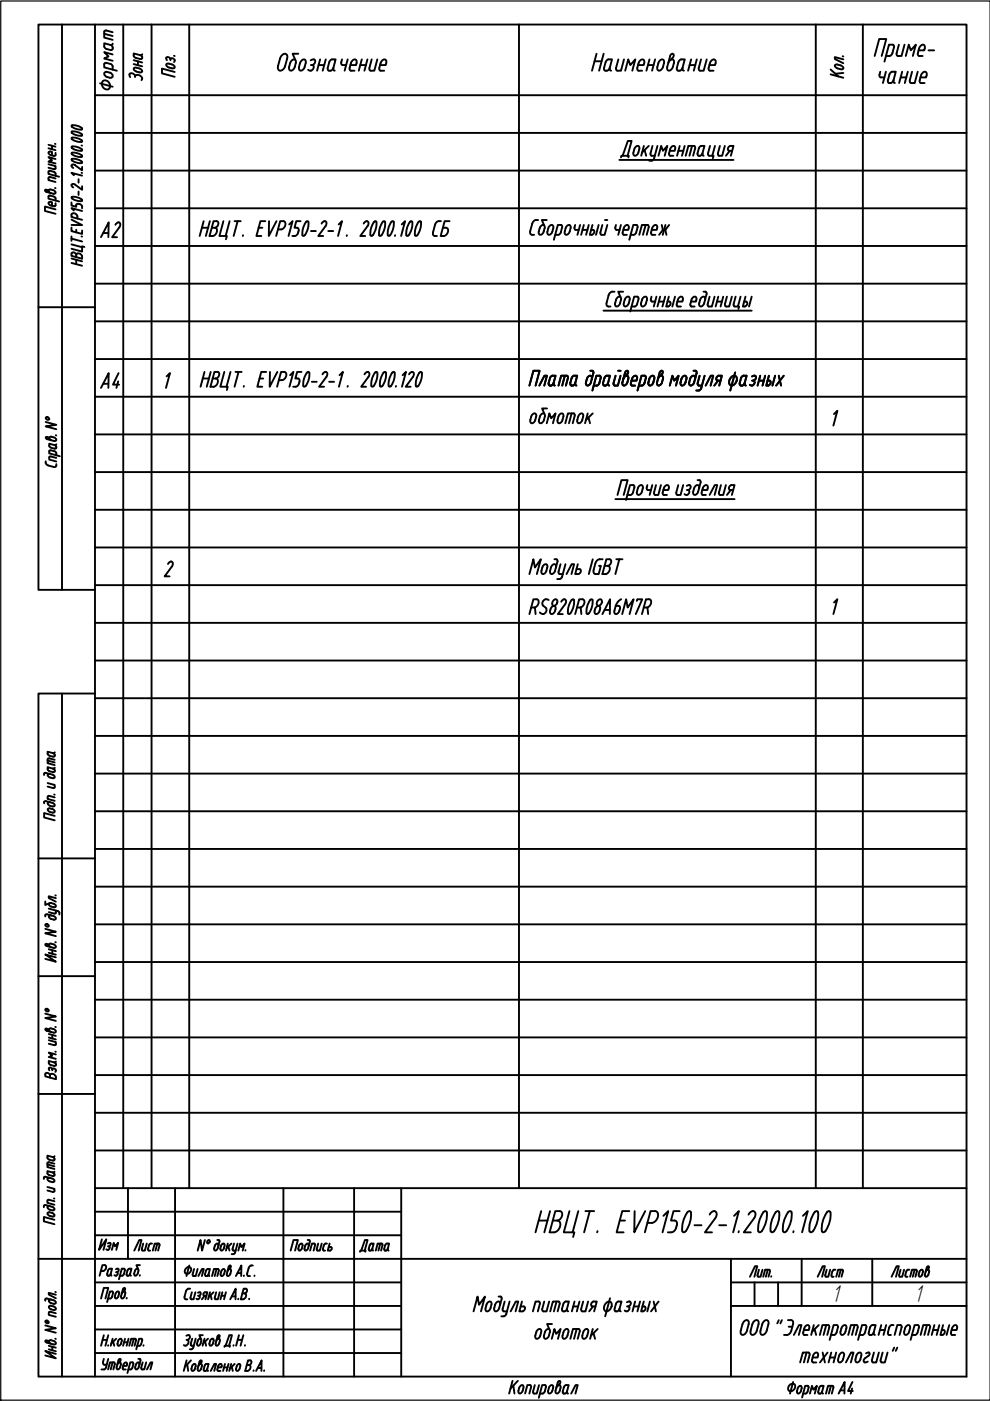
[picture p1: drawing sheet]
<svg xmlns="http://www.w3.org/2000/svg" width="210mm" height="297mm" viewBox="0 0 210 297" stroke-linecap="round" stroke-linejoin="round" font-family="sans-serif">
<defs><g id="words">
<g font-size="5.7">
<text x="185.2" y="18.7">чание</text>
<text x="19.8" y="266.3">Изм</text>
<text x="75.1" y="266.7">Дата</text>
</g>
<g font-size="5.3">
<text x="176.4" y="276.1">1</text>
<text x="193.9" y="276.1">1</text>
</g>
</g></defs>
<path d="M.2 .2h209.7v296.7h-209.7z" fill="none" stroke="#000" stroke-width=".25"/>
<!-- layer: 0 -->
<g fill="none" stroke="#000" stroke-width=".4">
<path d="M13.1 5.2v119.9M20.1 5.2h-12v119.9h12M26.1 5.2v246.7M32.1 5.2v246.7M40.1 5.2v246.7M110 5.2v246.7M173 5.2v246.7M182.9 5.2v246.7M20.1 20.2h184.8M20.1 28.2h184.8M20.1 36.2h184.8M20.1 44.2h184.8"/>
<path d="M20.1 52.2h184.8M8.1 65.1h12M20.1 60.1h184.8M20.1 68.1h184.8M20.1 76.1h184.8M20.1 84.1h184.8M20.1 92.1h184.8M20.1 100.1h184.8M20.1 108.1h184.8M20.1 116.1h184.8M20.1 124.1h184.8M20.1 132.1h184.8"/>
<path d="M13.1 147v144.9M20.1 147h-12v144.9h196.8v-286.7h-184.8v286.7M20.1 140h184.8M20.1 148h184.8M20.1 156h184.8M20.1 164h184.8M20.1 172h184.8M20.1 180h184.8M8.1 182h12M20.1 188h184.8M20.1 196h184.8M8.1 207h12"/>
<path d="M20.1 204h184.8M20.1 212h184.8M20.1 219.9h184.8M8.1 231.9h12M20.1 227.9h184.8M20.1 235.9h184.8M20.1 256.9h65M20.1 251.9h184.8M20.1 243.9h184.8M27.1 251.9v15M37.1 251.9v40M60.1 251.9v40"/>
<path d="M75.1 251.9v40M85.1 251.9v40M8.1 266.9h196.8M20.1 276.9h65M20.1 271.9h65M20.1 261.9h65M155 276.9h49.9M155 271.9h49.9M155 266.9v25M160 271.9v5M165 271.9v5M170 266.9v10"/>
<path d="M184.9 266.9v10M20.1 286.9h65M20.1 281.9h65"/>
</g>
<g fill="none" stroke="#000" stroke-width=".4">
<path d="M21.2 17.7l2.7 .7M22.1 6.8v1.2l1.8 .5M22.1 7.2l1.8 .4M22.1 6.8l.1-.2 .3-.1 1.4 .3M22.5 13.3l1.2 .4 .2 .4v.7M22.5 13.3l-.3 .1-.1 .9 2.7 .7M23.3 15.4l-.9-.2a.59 .59 0 0 0-.2 .7 .59 .59 0 0 0 .5 .4l.6 .2M23.3 18v.4M23.3 18a.86 .86 0 0 0-.6-.9 .86 .86 0 0 0-1.1 .5 1.01 1.01 0 0 0 .4 1.1 1.01 1.01 0 0 0 1.2 0l.1-.3M23.3 15.4l.2 .1a.5 .5 0 0 1 .4 .6 .5 .5 0 0 1-.6 .4M23.4 9.5l-1.3-.3 .1 .9 .3 .3M23.4 9.5a.63 .63 0 0 1 .3 1.1l-1.2-.2"/>
<path d="M23.9 11.5l-1.8-.4 .9 .9-.9 .4 1.8 .5M23.9 9.2l-.1 .2-.4 .1M28.3 13.6l1.8 .5M28.3 12.8l1.8 .4M28.4 14.4a1.48 1.48 0 0 1 1.7 .7v.2a1.48 1.48 0 0 1-1.8-.7zM28.6 16.1v.2M28.6 16.2a.79 .79 0 0 1 1.1-.2 .79 .79 0 0 1 .3 1M28.7 16.1a.69 .69 0 0 0-.5-.5 .69 .69 0 0 0-.8 .2l.2 .6M28.8 12.3l1.1 .2 .3-.2M29.2 13v.8M29.7 11.7l-1.4-.4 .1 .7 .4 .3M30.2 11.5l-.5 .2a.51 .51 0 0 1 .4 .6"/>
<path d="M36.1 12.5a.49 .49 0 0 1 .7 0 .49 .49 0 0 1 .1 .7M36.1 12.6v.2M36.1 12.5l-.2-.3-.4-.1-.3 .2 .2 .5M36.4 13.7l-.9-.2-.3 .2a1.18 1.18 0 0 0 1.2 .8M36.4 13.7l.6 .3v.2l-.3 .3h-.3M36.9 11.8l.1 .1M37 15.3l-2.7-.8v1.1l2.7 .7M60.5 14a.88 .88 0 0 1-.5 .8 .88 .88 0 0 1-1-.1 4 4 0 0 1 .6-2.7 .78 .78 0 0 1 1.3-.3v.7l-.4 1.6M61.5 13.4l-.2 .8M61.5 13.4a.7 .7 0 0 1 .4-.7 .7 .7 0 0 1 .8 .1v.6a1.57 1.57 0 0 1-1 1.6l-.4-.3v-.5M63.2 11.4h-1.1l.5 1.3M63.9 12.8l.5-.2 .2 .1a1.8 1.8 0 0 1-.8 2.3 .55 .55 0 0 1-.4-.8z"/>
<path d="M65.9 12.8l.2-.1a.47 .47 0 0 1 .7 .2 .82 .82 0 0 1-.6 .9M65.9 13.8h.3M66.2 13.8a.67 .67 0 0 1 .1 .9 .67 .67 0 0 1-1 .1M67.5 13.8h1.2M67.9 12.6l-.7 2.4M69.1 12.6l-.7 2.4M70.4 12.6h.8l-.5 1.8M70.4 12.6l-.2 .1a2.83 2.83 0 0 0-.7 2 .66 .66 0 0 0 .7 .3 .66 .66 0 0 0 .5-.6M70.7 14.4l.1 .5 .2 .1M72.5 12.6l-.2 .9 .3 .3M72.6 13.8h.8M73.7 12.6l-.6 2.4"/>
<path d="M74.1 14.4l.1 .5 1 .1M74.3 13.8h1.2a.79 .79 0 0 0-.3-1.2 1.01 1.01 0 0 0-.8 .8l-.3 1M76.4 13.8h1.2M76.7 12.6l-.6 2.4M77.9 12.6l-.6 2.4M78.8 12.6l-.5 2.1 .3 .3h.8l.6-2.4M80.7 13.4l-.3 1 .1 .5 1 .1M80.7 13.4a.7 .7 0 0 1 .4-.7 .7 .7 0 0 1 .8 .1l-.1 1h-1.2M126.1 13h1.5M126.5 11.4l-1 3.6M128 11.4l-1 3.6M128.4 13.2l-.3 1.5 .1 .2 .5 .1"/>
<path d="M128.4 13.2l.4-.5 1-.1-.5 1.8M129.3 14.4l-.2 .3-.4 .3M129.3 14.4l.1 .5 .2 .1M131.1 12.6l-.5 2.1 .3 .3h.8l.6-2.4M132.6 15l.6-2.4 .4 1.2 1.1-1.2-.6 2.4M135.3 13.8h1.2a.79 .79 0 0 0-.3-1.2 1.05 1.05 0 0 0-.8 .8l-.3 1.3 .3 .3M135.4 15h.8M137.4 13.8h1.2M137.7 12.6l-.6 2.4M138.9 12.6l-.6 2.4M139.9 12.8l.5-.2 .2 .1a1.8 1.8 0 0 1-.8 2.3 .54 .54 0 0 1-.4-.8zM142.1 12.7a1.25 1.25 0 0 0 .8-1.1l-.1-.1a.45 .45 0 0 0-.5 0 .45 .45 0 0 0-.2 .4l-.6 2.3 .1 .7a.8 .8 0 0 0 1.1-.7l.2-.8"/>
<path d="M142.9 13.4l-.2-.7a.8 .8 0 0 0-1 .7M143.8 13.2l-.3 1.5a.66 .66 0 0 0 .7 .3 .66 .66 0 0 0 .5-.6M143.8 13.2l.4-.5 1-.1-.5 1.8M144.7 14.4l.1 .5 .2 .1M146.2 13.8h1.2M146.5 12.6l-.6 2.4M147.7 12.6l-.6 2.4M148.6 12.6l-.4 1.8v.5l.2 .1M149.8 12.6l-.6 2.4h-.8M150.4 13.8h1.2a.78 .78 0 0 0-.3-1.2 1.05 1.05 0 0 0-.8 .8l-.2 1v.5l1 .1M176.1 15.8l2.7 .7M176.1 14.7l1.7 1.5"/>
<path d="M177.1 13.8a1.5 1.5 0 0 1 1.7 .6l-.1 .2a1.5 1.5 0 0 1-1.7-.7zM178.7 11.9l.1 .1M178.8 12.6l-1.8-.5v.4l1.8 .9M178.8 15.5l-1.7 .1M185.5 11.9l.9-3.6h1.5l-1 3.6M189.2 11.3l-.4 .5-1 .1M189.2 11.3l.4-1.5-.4-.3h-.7l-1 3.6M190.6 9.5l-.5 1.8M191.8 9.5l-.7 2.4-.9-.1-.1-.5M192 11.9l.7-2.4 .4 1.2 1.1-1.2-.7 2.4M194.6 11.3l.1 .5 .9 .1M194.8 10.7h1.2a.79 .79 0 0 0-.3-1.2 1.01 1.01 0 0 0-.8 .8l-.3 1"/>
<path d="M196.9 10.7h1.2M10.3 34.8l1.5 .4v.5l-.2 .2-1.3-.3M10.3 31.4l1.5 .4M10.3 30.7l1.5 .4M10.8 32.9l.6 .2M10.8 32.9a.49 .49 0 0 1-.5-.7h.7v.8M11 30.9v.7M11.7 39.9h.1M11.7 30.5h.1M11.8 37.8l-1.1-.3-.4 .2v.5l1.5 .4M11.8 37.3v-.5l-.2-.3-.9-.3-.4 .1v.6l2.2 .6M11.8 33.7l-1.5-.4 .7 .7-.7 .3 1.5 .4"/>
<path d="M11.8 32.4l-.1 .6h-.3M15.3 32.4l-.1 .1a2.32 2.32 0 0 0 2.2 .7v-.1a2.31 2.31 0 0 0-2.1-.7M15.3 31l-.1 .2a2.32 2.32 0 0 0 2.2 .7v-.1a2.31 2.31 0 0 0-2.1-.7M15.3 29.2l-.1 .1a2.32 2.32 0 0 0 2.2 .7v-.1a2.31 2.31 0 0 0-2.1-.7M15.3 27.9l-.1 .1a2.1 2.1 0 0 0 2.2 .6 2.26 2.26 0 0 0-2.1-.7M15.3 33.7l1.2 .1a1 1 0 0 1 .9 .6v.1a2.32 2.32 0 0 1-2.2-.7l.1-.1M15.3 26.6l1.2 .1a1 1 0 0 1 .9 .6 2.03 2.03 0 0 1-2.2-.6l.1-.1M15.7 37.2l-.5-.6 2.2 .6M15.9 39.2l1.5 1v-.7M15.9 35l1.5 1.1v-.7M15.9 39.1l-.1-.1a.36 .36 0 0 0-.5 0 .36 .36 0 0 0-.1 .4l.3 .3M15.9 35l-.1-.1a.36 .36 0 0 0-.5 0 .36 .36 0 0 0-.1 .4l.3 .3"/>
<path d="M16.7 38v.7M17.3 36.6l.1 .1M17.3 30.8l.1 .1M131.3 33.9h24.2M131.7 33.4l.1-.4h1.5l-.1 .4M132 33l1.1-3.1h.8l-.8 3.1M134.8 31.1l.4-.2a.48 .48 0 0 1 .3 .7 1.38 1.38 0 0 1-.9 1.4 .47 .47 0 0 1-.3-.7zM136.5 30.9l-.5 2.1M136.7 31.8l.3 1.2M137.6 30.9l-1.5 1.4M137.6 34.1h.6M138.3 30.9l-.4 1.9 .3 .2h.6"/>
<path d="M139.4 30.9l-.7 2.7-.5 .5M139.6 33l.6-2.1 .4 1.1 .9-1.1-.6 2.1M143.1 31.6l-.1 .4h-1M143.2 31.6a.48 .48 0 0 0-.4-.7l-.2 .1a2.01 2.01 0 0 0-.7 2h.9M143.8 32h1.1M144.1 30.9l-.5 2.1M145.2 30.9l-.6 2.1M146.7 30.9l-.5 2.1M147.4 31.5l-.4 1.5M147.4 31.5l-.1-.5-.2-.1h-1.1l-.6 2.1M148.2 31.5l-.3 1.3a.58 .58 0 0 0 .6 .2 .58 .58 0 0 0 .4-.5M148.2 31.5l.3-.5 .9-.1-.5 1.6"/>
<path d="M148.9 32.5v.3l.3 .2M150.5 30.9l-.4 1.6v.3l.3 .2h.6l.6-2.1M151 33h.3l-.1 .6M152.6 30.9l-.4 1.6v.3l.3 .2M153.7 30.9l-.6 2.1h-.6M154.6 32h.6M154.6 32l-.2-.1a.66 .66 0 0 1 .5-1h.6l-.5 2.1M154.7 32l-.8 1M10.4 40.7l-.5-.5-.3 .1 .2 .4 1.5 .4h.2l.3-.3a1.21 1.21 0 0 0-1.5-.5 .49 .49 0 0 0 .5 .6M11.8 44.4l-2.3-.6v.9l2.3 .6M11.8 43.1l-.1 .6-.9-.1a.5 .5 0 0 1-.5-.7h.7v.7M11.8 42.5v-.5l-.2-.2-.9-.3h-.4v.6l2.2 .6"/>
<path d="M15.2 53.8v.4l2.2 .6v-.4M15.2 48.3v.7l2.2 .6v-.7M15.2 46.6l2.2 1.1h-2.2M15.2 42.9v.7l1 .2v-.3a.73 .73 0 0 1 .7-.3 .73 .73 0 0 1 .5 .6M15.2 55.7l2.2 .6M15.2 54.8l2.2 .6M15.2 51.8l2.2 .6M15.2 50.6l2.2 .6M15.2 50.1v1M15.2 53.8v-.2a.63 .63 0 0 1 1 .4M15.3 41.7l1.2 .2a1 1 0 0 1 .9 .6v.1a2.32 2.32 0 0 1-2.2-.7l.1-.2M15.7 44.6l-.5-.5 2.2 .6"/>
<path d="M16.2 48.7v.6M16.2 55.1v.9M16.4 45.9v.4M16.4 45.9l-.2-.4a.65 .65 0 0 0-1 0v.5l2.2 .6M16.7 40.6v.7M17.3 50.1l.1 .1M17.4 43.8v.4M17.4 54.4l-.2-.4a.65 .65 0 0 0-1 0v.5M17.9 52.4l-.5-.2v1.1l-2.2-.6M21.4 50.3l1.6-3.2v3.2M21.9 49.4h1.1M24.5 47.7a.6 .6 0 0 1 .9-.4l.1 .4-.2 .5"/>
<path d="M25.3 48.2l-1.5 2.1h1M42.8 48.3h1.3M43.2 46.9l-.9 3.1M44.5 46.9l-.9 3.1M44.9 48.3h.7M45.3 46.9h.6a.76 .76 0 0 1 .3 .8 .76 .76 0 0 1-.6 .6 .84 .84 0 0 1 .4 .7 .84 .84 0 0 1-.4 .8l-.5 .2h-.7zM47.4 46.9l-.9 3.1h1.6l-.2 .7M48.7 46.9l-.9 3.1M49.7 46.9h1.3M50.4 46.9l-.9 3.1M51.5 49.9v.1M54.8 48.3h.8"/>
<path d="M56.3 46.9h-1.1l-.8 3.1h1M57 46.9v3.1l1.6-3.1M58.9 48.6a1.15 1.15 0 0 0 1.3-.3 1.15 1.15 0 0 0 .1-1.3l-.9-.1-.8 3.1M61.3 47.6l.7-.7-.8 3.1M63.2 49.3l-.1 .3a.94 .94 0 0 1-1.1 .4M63.7 46.9h-.9l-.4 1.4h.6a.48 .48 0 0 1 .3 .7l-.1 .3M64.1 49.9a3.4 3.4 0 0 1 1.1-3l.2 .2v.9l-.3 .9-.5 1M64.6 49.9l-.3 .1-.2-.1M65.9 49h1.1M68.2 47.4a.61 .61 0 0 1 1-.3l-.1 .6-1.6 2.3h1M69.6 49h1M71.8 47.6l.7-.7-.8 3.1"/>
<path d="M73.6 49.9l-.1 .1M77.1 47.4a.6 .6 0 0 1 1-.3v.6l-1.7 2.3h1M78.5 49.9a3.4 3.4 0 0 1 1.1-3l.2 .2v.9l-.3 .9-.4 1M79.1 49.9l-.3 .1-.3-.1M80.4 49.9a3.4 3.4 0 0 1 1-3l.2 .2v.9l-.2 .9-.5 1M80.9 49.9l-.3 .1-.2-.1M82.2 49.9a3.4 3.4 0 0 1 1.1-3l.2 .2v.9l-.3 .9-.5 1M82.7 49.9l-.3 .1-.2-.1M83.8 49.9l-.1 .1M85.2 47.6l.7-.7-.9 3.1M86.2 49.9a3.4 3.4 0 0 1 1-3l.2 .2v.9l-.3 .9-.4 1M86.7 49.9l-.3 .1-.3-.1"/>
<path d="M88 49.9a3.4 3.4 0 0 1 1-3l.3 .2-.1 .9-.2 .9-.5 1M88.5 49.9l-.3 .1-.2-.1M93 46.9h.5M93 46.9a.98 .98 0 0 0-.8 .8l-.4 1.5a.54 .54 0 0 0 .4 .8h.4M95.3 46.9h-1l-.9 3.1a1.15 1.15 0 0 0 1.3-.3 1.15 1.15 0 0 0 .1-1.3l-.9-.1M114.1 46.6a.99 .99 0 0 0-1.3 .8l-.4 1.6a.54 .54 0 0 0 .4 .8h.5M115.5 48.4a.48 .48 0 0 0-.4-.7 1.57 1.57 0 0 0-.7 2 .7 .7 0 0 0 .9-.6l.2-.7M115.9 46.6h-1l.5 1.2M117.1 49.1l-.1 .3a.54 .54 0 0 1-.9 .2v-.5a1.38 1.38 0 0 1 .9-1.4 .48 .48 0 0 1 .3 .7l-.2 .7M117.7 49.8l.9-.1a2.46 2.46 0 0 0 .6-1.8l-.3-.2h-.6l-.9 3.1M119.9 48.4l.1-.3a.54 .54 0 0 1 1-.2v.5a1.38 1.38 0 0 1-.9 1.4 .48 .48 0 0 1-.4-.7l.2-.7M121.9 47.7l-.1 .8 .3 .2"/>
<path d="M122.1 48.7h.6M123 47.7l-.6 2.1M123.5 48.7h1M123.8 47.7l-.6 2.1M124.8 47.7l-.5 2.1M125.3 48.7h.4M125.6 47.7l-.5 2.1a.71 .71 0 0 0 .7-.2 .71 .71 0 0 0 .1-.8l-.2-.1M126.9 47.7l-.5 2.1M127.7 47.7l-.4 1.8 .3 .3h.6l.6-2.1M128.3 46.6h.5M130.6 47.7l-.1 .8 .2 .2M130.7 48.7h.7"/>
<path d="M131.6 47.7l-.5 2.1M132.2 48.7h1a.68 .68 0 0 0-.2-1h-.3a2.04 2.04 0 0 0-.6 2l.8 .1M134.9 47.7l.2 .1a2.03 2.03 0 0 1-.3 1.7l-.4 .3h-.7M134.9 47.7h-.6l-.9 3.1M135.5 49.8l.6-2.1h1.2l.3 .2-.1 .3-.4 1.6M136.9 47.7l-.6 2.1M138.1 49.3v.4l.8 .1M138.2 48.7h1a.68 .68 0 0 0-.2-1h-.2a1.78 1.78 0 0 0-.8 1.6M140.3 47.7l.2 1-.8 1.1M141.1 48.7l.2 1.1M141.1 47.7l-.6 2.1M141.9 47.7l-.8 1h-.6"/>
<path d="M25.1 79.1l-1.1 2.5h1.3M35.3 79.8l.7-.7-.8 3.2M43.4 78.9l-.9 3.1M44.7 78.9l-.9 3.1M45.5 78.9h.6a.76 .76 0 0 1 .3 .8 .76 .76 0 0 1-.6 .5l.2 .1a1.15 1.15 0 0 1-.1 1.3 1.15 1.15 0 0 1-1.3 .4zM47.6 78.9l-.9 3.1h1.6l-.2 .7M48.9 78.9l-.9 3.1M49.9 78.9h1.3M50.6 78.9l-.9 3.1M56.5 78.9h-1.1l-.8 3.1h1M57.2 78.9v3.1l1.6-3.1M61.5 79.6l.7-.7-.8 3.1"/>
<path d="M63.9 78.9h-.9l-.4 1.3 .7 .1a1.16 1.16 0 0 1 0 1.2 1.16 1.16 0 0 1-1.1 .5M68.4 79.4a.6 .6 0 0 1 .9-.4v.7l-1.6 2.3h1M72 79.6l.7-.7-.8 3.1M77.3 79.4a.61 .61 0 0 1 1-.4l-.1 .7-1.6 2.3h1M85.4 79.6l.7-.7-.9 3.1M86.7 79.4a.6 .6 0 0 1 1-.4v.7l-1.7 2.3h1.1M88.9 79l.3-.1 .2 .1v.9l-.2 1-.5 .9M88.9 79l-.6 1.4-.1 1.4M119.8 79.7l-.6 2.1M124.7 79.9l.4-.2a.48 .48 0 0 1 .4 .7 1.35 1.35 0 0 1-.9 1.3 .48 .48 0 0 1-.4-.6zM125.2 78.6h.4l.2 .3-.3 1.5M128 65.9h31.4"/>
<path d="M129 62.6l-.4 1.6a.54 .54 0 0 0 .4 .8h.4M130.3 61.8a.99 .99 0 0 0-1.3 .8M130.4 64.3a.48 .48 0 0 0 .4 .7 1.58 1.58 0 0 0 .7-2.1 .7 .7 0 0 0-.9 .7l-.2 .7M130.5 79.7l-.4 1.8 .2 .2 .7 .1 .6-2.1M131.1 78.6h.5M132.1 61.8h-1l.5 1.2M132.5 79.8a1.11 1.11 0 0 0 .7-1l-.2-.2-.4 .3-.6 2.1a.48 .48 0 0 0 .3 .7 1.57 1.57 0 0 0 .8-2 .7 .7 0 0 0-.9 .6M133.5 63.6a.48 .48 0 0 0-.3-.7 1.57 1.57 0 0 0-.8 2 .7 .7 0 0 0 .9-.6l.2-.7M135.4 63.4l-.4 1.3-.4 .3h-.7M135.4 63.4l-.1-.4-.8-.1-.9 3.1M136.4 63.1l.4-.2a.48 .48 0 0 1 .4 .7 1.35 1.35 0 0 1-.9 1.4 .48 .48 0 0 1-.4-.7zM136.7 79.7h-.7l-.8 3.1"/>
<path d="M136.7 79.7l.2 .2v.3M138 63.4l.1 .5h.8M138.1 62.9l-.1 .5M139.2 62.9l-.6 2.1M139.7 63.9h1M139.8 79l-.5 2a.48 .48 0 0 0 .4 .7 1.57 1.57 0 0 0 .7-2 .7 .7 0 0 0-.9 .6M139.9 79l.3-.4 .3 .2a1.11 1.11 0 0 1-.6 1M140 62.9l-.6 2.1M141 62.9l-.5 2.1M141.8 62.9l-.6 2.1a.7 .7 0 0 0 .8-.2 .7 .7 0 0 0 .1-.8l-.6-.1M143.1 62.9l-.5 2.1M143.6 63.9h1.1a.68 .68 0 0 0-.3-1h-.2a2.01 2.01 0 0 0-.6 2l.8 .1"/>
<path d="M144.8 79.9l.4-.2a.48 .48 0 0 1 .3 .7 1.35 1.35 0 0 1-.9 1.3 .48 .48 0 0 1-.3-.6zM146.5 63.9h1.1a.68 .68 0 0 0-.3-1h-.2a2.04 2.04 0 0 0-.7 2l.9 .1M147 78.6h.4l.3 .3-.3 1.5M148.3 79.7l-.4 1.5v.3l.3 .2M148.7 63.1l.5-.2a.48 .48 0 0 1 .3 .7 1.38 1.38 0 0 1-.9 1.4 .47 .47 0 0 1-.3-.7zM149.2 61.8h.4l.2 .3-.3 1.5M149.4 79.7l-.8 2.8-.4 .3h-.6M150.5 62.9l-.5 1.6v.2l.3 .3h.6l.6-2.1M152 63.9h1.1M152.3 62.9l-.6 2.1M153.3 62.9l-.5 2.1M154.1 62.9l-.4 1.6v.2l.3 .3h.6l.6-2.1"/>
<path d="M155.1 80l.6-.3a1 1 0 0 1 .6 .8 1 1 0 0 1-.5 .9l-.7 .3a1 1 0 0 1-.6-.8 1 1 0 0 1 .6-.9zM155.9 79l-1.1 3.8M156 62.9l-.5 1.6M156.5 65h.2l-.1 .5M157 62.9l-.5 2.1-.9-.1v-.4M158.1 62.9l-.6 2.1a.7 .7 0 0 0 .8-.2 .7 .7 0 0 0 .1-.8l-.6-.1M159.4 62.9l-.6 2.1M159.4 79.8l.2-.1a.42 .42 0 0 1 .7 .2 .7 .7 0 0 1-.6 .8M161.2 79.7l-.6 2.1M162.2 79.7l-.5 2.1M163 79.7l-.5 2.1a.71 .71 0 0 0 .7-.3 .71 .71 0 0 0 .1-.7l-.2-.1M164.3 79.7l-.5 2.1"/>
<path d="M165.1 79.7l.5 2.1M166.2 79.7l-1.6 2.1M9.7 97.8a.73 .73 0 0 0 .5 .9l1.2 .3M9.7 89.5l2.2 .6-2.2 .3 2.2 .6M9.7 88.5h.6l.1 .4h-.5zM10 93.1l1.4 .4h.3l.2-.3a1.18 1.18 0 0 0-1.4-.5 .49 .49 0 0 0 .4 .7M10.4 94.5l.4 .4M10.5 93.1l-.7-.5-.1 .2 .3 .3M10.8 94.9l.8 .2M11.6 94.4l-1.2-.3v.4M11.6 94.4l.3 .3v.4h-.3M11.8 92.3h.1"/>
<path d="M11.9 94.2l-.3 .2M11.9 98.4v.5l-.5 .1M11.9 97.1l-1.1-.3-.4 .2v.4l1.5 .4M11.9 96.5v-.4l-.2-.3-.9-.3h-.3l-.1 .6 2.3 .6M21.4 82.3l1.6-3.2v3.2M21.9 81.4h1.1M25.1 80.9l-.4 1.4M43 80.2h1.3M45.1 80.2h.6M51.7 81.8v.2M55 80.2h.8M59.1 80.6a1.15 1.15 0 0 0 1.3-.4 1.15 1.15 0 0 0 .1-1.3h-.9l-.9 3.1"/>
<path d="M64.3 81.8a3.4 3.4 0 0 1 1.1-2.9l.2 .1v.9l-.3 1-.5 .9M64.8 81.8l-.3 .2-.2-.2M66.1 80.9h1.1M69.8 80.9h1M73.7 81.8v.2M78.7 81.8a3.4 3.4 0 0 1 1.1-2.9l.2 .1v.9l-.3 1-.5 .9M79.3 81.8l-.4 .2-.2-.2M80.6 81.8a3.4 3.4 0 0 1 1-2.9l.2 .1v.9l-.2 1-.5 .9M81.1 81.8l-.3 .2-.2-.2M82.4 81.8a3.4 3.4 0 0 1 1.1-2.9l.2 .1v.9l-.3 1-.5 .9M82.9 81.8l-.3 .2-.2-.2M84 81.8l-.1 .2"/>
<path d="M88.7 81.8l-.3 .2-.2-.2M112.2 81.8l.9-3.2h1.3l-.8 3.2M112.9 87.8l.4-.2a.48 .48 0 0 1 .4 .7 1.35 1.35 0 0 1-.9 1.4 .48 .48 0 0 1-.4-.7zM114.4 81.8l1-2.1h.6l-.6 2.1M114.5 88.3l.1-.2a.54 .54 0 0 1 .9-.3v.5a1.38 1.38 0 0 1-.9 1.4 .48 .48 0 0 1-.3-.7l.2-.7M115.9 89.7l.6-2.1 .4 1.1 .9-1.1-.6 2.1M116 86.6h-1.1l.5 1.1M116.6 80.2l-.3 1.3 .3 .2M116.6 80.2l.3-.5h.9l-.4 1.5a.67 .67 0 0 1-.8 .6M117.4 81.2v.3l.2 .2M118.7 87.8l.4-.2a.48 .48 0 0 1 .3 .7 1.35 1.35 0 0 1-.8 1.4 .48 .48 0 0 1-.4-.7zM120.4 80.2l-.4 1.6"/>
<path d="M120.4 80.2l-.1-.5h-1.3l-.6 2.1M121.2 80.2l-.3 1.3a.57 .57 0 0 0 .6 .2 .57 .57 0 0 0 .5-.5M121.2 87.6l-.6 2.1M121.2 80.2l.3-.5h.9l-.4 1.5M121.6 87.6l.3 .3-.1 .3-.4 1.5M121.6 87.6h-1.2l-.5 2.1M122 81.2v.3l.2 .2M123.6 88.3a.48 .48 0 0 0-.3-.7 1.57 1.57 0 0 0-.7 2.1 .7 .7 0 0 0 .9-.7l.1-.7M124.6 87.6l-.6 2.1M124.8 88.5l.3 1.2M125.7 87.6l-1.5 1.4M127.4 80.2l-.1-.5h-.9l-.8 3.1"/>
<path d="M127.4 80.2l-.4 1.3-.5 .2-.6 .1M128.1 80.2l-.2 1.3a.57 .57 0 0 0 .6 .2 .57 .57 0 0 0 .4-.5M128.1 80.2l.4-.5h.8l-.4 1.5M128.9 81.2v.3l.3 .2M133.9 80.7h1a.67 .67 0 0 0-.2-1h-.2a2 2 0 0 0-.7 2l.9 .1M136.9 80.2l-.4 1.3-.4 .2-.6 .1M138.5 81l-.1 .3a.54 .54 0 0 1-.9 .2v-.4a1.38 1.38 0 0 1 .9-1.4 .48 .48 0 0 1 .3 .7l-.2 .7M142 81.8l.6-2.1 .3 1 1-1-.6 2.1M146.3 80.4l-.2 .6a.48 .48 0 0 0 .4 .7h.2a1.56 1.56 0 0 0 .7-1.3M146.3 80.3l.1-.2a.54 .54 0 0 1 1-.2v.5M148.2 81.8h.6M149.6 81.8l1.1-2.1h.5l-.5 2.1"/>
<path d="M152.1 80.7h.7M152.1 80.7l-.1-.1a.65 .65 0 0 1 .4-.9h.7l-.6 2.1M152.3 80.7l-.9 1.1M157.1 80.2l-.3 1.3a.57 .57 0 0 0 .7 .2 .57 .57 0 0 0 .4-.5M157.1 80.2l.3-.5h.9l-.4 1.5M157.9 81.2v.3l.2 .2M159.5 80.7h.2M159.7 80.7a.58 .58 0 0 1 .1 .8 .58 .58 0 0 1-.8 .1M160.9 80.7h1.1M162.7 80.7h.4M176.8 87.8l.7-.7-.8 3.1M35.6 119.6a.6 .6 0 0 1 1-.4v.7l-1.7 2.3h1.1"/>
<path d="M115.3 119.8l.4-.2a.48 .48 0 0 1 .3 .7 1.35 1.35 0 0 1-.9 1.4 .48 .48 0 0 1-.3-.7zM117.1 119.8l.4-.2a.48 .48 0 0 1 .4 .7 1.38 1.38 0 0 1-.9 1.4 .47 .47 0 0 1-.4-.7zM117.5 118.6h.4l.3 .2-.3 1.5M118.8 119.6l-.4 1.9 .3 .2h.6M119.9 119.6l-.8 2.9-.4 .3h-.6M122.5 119.6l-.5 2.1h.6a.57 .57 0 0 0 .5-.4 .57 .57 0 0 0-.2-.6h-.7M125.7 118.6l-.9 3.1M126.2 119.5l-.3 1.3M127 120h.4l-.5 1.7h-.9l-.2-.5 .1-.4M127.8 118.6a1.18 1.18 0 0 0-1.6 .8M128.2 120h.6M128.6 118.6h.6a.76 .76 0 0 1 .3 .8 .76 .76 0 0 1-.6 .6 .84 .84 0 0 1 .4 .7 .84 .84 0 0 1-.4 .8l-.5 .2h-.7z"/>
<path d="M130.5 105.8h25.2M130.7 118.6h1.3M130.9 104.9l.9-3.1h1.3l-.9 3.1M131.3 118.6l-.8 3.1M133 104.9h.9a2.51 2.51 0 0 0 .6-1.8l-.3-.3h-.6l-.9 3.2M136.1 104.2l-.1 .3a.54 .54 0 0 1-.9 .2l-.1-.5a1.38 1.38 0 0 1 .9-1.4 .48 .48 0 0 1 .4 .7l-.2 .7M137.3 102.8l-.1 1 .8 .1M138.3 102.8l-.6 2.1M139.1 102.8l-.4 1.6v.3l.2 .2h.7l.5-2.1M140.6 103.9h1.1a.67 .67 0 0 0-.2-1.1l-.3 .1a2.01 2.01 0 0 0-.6 2h.8M143.8 102.8l-.4 1.6v.3l.3 .2h.6l.6-2.1M145.6 103l.2-.1a.42 .42 0 0 1 .6 .2 .7 .7 0 0 1-.5 .8"/>
<path d="M145.6 103.9h.3M145.9 103.9a.58 .58 0 0 1 .1 .8 .58 .58 0 0 1-.9 .1M147.9 101.8h.4M148.2 103.5a.48 .48 0 0 0-.3-.7 1.57 1.57 0 0 0-.8 2.1 .7 .7 0 0 0 .9-.7M148.3 101.8l.3 .3-.1 .2-.5 1.9M148.8 104.4v.3l.2 .2M148.9 103.9h1.1a.68 .68 0 0 0-.3-1.1l-.2 .1a1.78 1.78 0 0 0-.7 1.5M149 104.9h.7M150.5 104.9l1-2.1h.6l-.6 2.1M152.9 102.8l-.5 1.6v.3l.3 .2h.6l.6-2.1M154.8 103.9h.7M154.8 103.9l-.2-.1a.66 .66 0 0 1 .5-1h.6l-.5 2.1"/>
<path d="M154.9 103.9l-.8 1M112.2 121.7l.9-3.1 .3 1.7 1.3-1.7-.9 3.1M112.6 128.8a1.15 1.15 0 0 0 1.3-.4 1.15 1.15 0 0 0 .1-1.3h-.9l-.9 3.1M113.4 128.8l.2 1.4M116.3 127.2a.85 .85 0 0 0-1.1 .1 .85 .85 0 0 0-.1 1.1l.6 .5a.8 .8 0 0 1-.1 1.1 .8 .8 0 0 1-1.1-.2M117 128.7l.4-.2a.8 .8 0 0 1 .2 1.3 .54 .54 0 0 1-.9 .2v-.9zM117.4 127.3l.4-.2a.74 .74 0 0 1 .3 .9 .74 .74 0 0 1-.8 .4 .77 .77 0 0 1 .1-1.1zM119 127.6a.6 .6 0 0 1 1-.4l-.1 .7-1.6 2.3h1M120.1 121.7l1.1-2.1h.5l-.5 2.1M121.2 127.2l.4-.1a3.2 3.2 0 0 1-1 3.1l-.2-.2v-.9l.3-1zM122.3 128.8a1.15 1.15 0 0 0 1.3-.4 1.15 1.15 0 0 0 .1-1.3h-.9l-.8 3.1M123.1 128.8l.2 1.4"/>
<path d="M125.1 127.2l-.5 .9-.2 1v.9l.2 .2a3.2 3.2 0 0 0 1-3.1l-.5 .1M126.1 129.5a.48 .48 0 0 0 .3 .7 1.21 1.21 0 0 0 .7-1.7 .9 .9 0 0 0-1 1M126.8 127.3l.5-.2a.74 .74 0 0 1 .2 .9 .74 .74 0 0 1-.8 .4 .77 .77 0 0 1 .1-1.1zM127.7 130.2l1.6-3.1v3.1M128.2 129.3h1.1M130.5 128.5h.7a1.07 1.07 0 0 1-.8 1.6l-.2-.3zM131.7 127.1l-.8 .6-.3 .7M131.9 130.2l.9-3.1 .3 1.7 1.2-1.7-.8 3.1M135 127.4l.1-.3h1.1l-1.4 3.1M136.5 128.8a1.15 1.15 0 0 0 1.3-.4 1.15 1.15 0 0 0 0-1.3h-.8l-.9 3.1M137.3 128.8l.1 1.4M176.8 127.7l.7-.7-.8 3.2"/>
<path d="M10.1 159.8l.2 .3 .9 .3M11.2 159.7l.4 .2v.3l-.4 .2M11.6 159.5l-.4 .2-1.1-.3v.4M9.7 169.9l.9 .2M9.7 163.9l.9 .2M9.7 169.9h-.3v.4M9.7 163.9h-.3v.4M10.1 168.9v.5l1.5 .4M10.1 166l1.5 .4v.5l-.4 .2-1.1-.3M10.1 161v.8l1.5 .4M10.1 161.3l1.5 .4M10.1 168.9l.4-.1 1.1 .3"/>
<path d="M10.1 163.1l.4 .4M10.1 161l.4-.2 1.1 .3M10.5 163.5l.7 .2M10.6 171.4l.5 .1M10.6 170.1l.5 .1M10.6 164.1l.5 .1M10.6 171.4l-.4 .1a.49 .49 0 0 0 .4 .6l.5 .2M10.6 170.1l-.4 .1a.49 .49 0 0 0 .4 .6l.5 .2M10.6 164.1l-.4 .1a.49 .49 0 0 0 .4 .6l.5 .2M11.1 171.5a.49 .49 0 0 1 .4 .7l-.4 .1M11.1 170.2a.49 .49 0 0 1 .4 .7l-.4 .1M11.1 164.2a.49 .49 0 0 1 .4 .7l-.4 .1"/>
<path d="M11.2 163l-1.1-.3v.4M11.2 163l.4 .3M11.5 168.5h.1M11.6 173l-2.2-.6v.9l2.2 .6M11.6 163.3v.3l-.4 .1M11.6 162.8l-.4 .1M9.6 196.9l2.2 .6-2.2 .4 2.2 .6M9.6 191.1v.8l.8-.4M9.7 196h.5l.1 .4h-.5zM10.3 192.6l2.1 .6 .2 .7M10.3 193.4l1.2 .3M10.4 194.2l.5-.1a.95 .95 0 0 1 1 .6l-.3 .3h-.3a.94 .94 0 0 1-.9-.7z"/>
<path d="M10.4 191.5h.5a.95 .95 0 0 1 1 .6l-.3 .3-.3-.1a.94 .94 0 0 1-.9-.6zM10.8 194.1l-1-.3-.2 .5M11.7 199.8h.1M11.7 189.8l.1 .1M11.8 190.4l-1.5-.4v.4l1.5 .8M11.8 193v.5M11.8 193.5l-.3 .2M9.6 214.9l2.2 .6-2.2 .3 2.2 .6M9.7 213.9l.5 .1 .1 .4-.5-.1zM10.3 220l1.5 .4M10.3 219.2l1.5 .4M10.3 202l1.5 .4"/>
<path d="M10.3 201.3l1.5 .4M10.4 218.5l-.4-.4h-.4l.3 .5 1.4 .3 .3 .1 .3-.3a1.18 1.18 0 0 0-1.5-.6 .49 .49 0 0 0 .5 .7M10.4 200.6l-.4-.5-.4 .1 .3 .4 1.4 .4h.3l.3-.3a1.21 1.21 0 0 0-1.5-.6 .49 .49 0 0 0 .5 .7M11.1 201.5v.7M11.1 219.4v.8M11.7 217.7l.1 .1M11.8 203l-2.2-.6 2.2 1.5-2.2-.6M9.6 227.7v.5l2.2 .6v-.5M9.6 227.7l.1-.1a.63 .63 0 0 1 .9 .4M10.3 220.5l1.5 .4v.5M10.3 221.3l1.2 .3M10.4 225.4l.1 .3 1 .3"/>
<path d="M10.6 228v.5M10.6 228l.1-.2a.81 .81 0 0 1 1.2 .5M11.1 226.9a.38 .38 0 0 0-.2-.5 .38 .38 0 0 0-.5 .3l.1 .2M11.1 226.7a.41 .41 0 0 1 .6 0 .41 .41 0 0 1 0 .6M11.5 225.2l-1.2-.3v.5M11.7 223h.1M11.8 223.6l-1.5-.4 .8 .6-.8 .3 1.5 .4M11.8 225.6v.2M11.8 225.1l-.3 .1 .3 .4M11.8 225.8l-.3 .2M11.8 221.4l-.3 .2M9.3 255.7v.3"/>
<path d="M9.7 255.5l1.3 .4M9.7 249.5l1.3 .4M9.7 255.5l-.4 .2M9.7 249.5l-.3 .1-.1 .4M10.1 254.6v.4l1.4 .4M10.1 251.7l1.4 .4v.6h-.3M10.1 248.3l1.3 .4 .1 .3v.3h-.3l-1-.3-.1-.2zM10.1 246.6v.8l1.4 .4M10.1 252.4l1.1 .3M10.1 246.9l1.4 .4M10.1 254.6l.3-.2 1.1 .3M10.1 246.6l.3-.2 1.1 .3"/>
<path d="M10.6 255.7l-.5 .1a.49 .49 0 0 0 .5 .7l.4 .1M10.6 249.7l-.5 .1a.49 .49 0 0 0 .5 .7l.4 .1M11 257.2l-.9-.1a.49 .49 0 0 0 .5 .7l.4 .1M11.1 257.2a.49 .49 0 0 1 .4 .7h-.4M11.1 255.9a.49 .49 0 0 1 .4 .6l-.4 .1M11.1 249.9a.49 .49 0 0 1 .4 .7h-.4M11.2 245.3l-1.1-.3v.6l.3 .3M11.2 245.3l.3 .2v.5l-1.1-.1M11.4 254.1h.1M11.5 258.6l-2.2-.6v.9l2.2 .7M11.6 248.4l-.4 .2M11.6 245.1l-.4 .2"/>
<path d="M114.2 258.8h1.9M114.7 256.8l-1.2 4.5M116.6 256.8l-1.2 4.5M117.2 258.8h.9M117.7 256.8h1a.96 .96 0 0 1 .1 1.7l-.6 .3a.99 .99 0 0 1 .4 1.6 1.67 1.67 0 0 1-2.1 .9zM120.7 256.8l-1.2 4.5h2.3l-.3 1M122.6 256.8l-1.2 4.5M124.1 256.8h1.9M125 256.8l-1.2 4.5M131.4 258.8h1.1M133.4 256.8h-1.5l-1.2 4.5h1.5M134.6 256.8l-.1 4.5 2.3-4.5"/>
<path d="M137.3 259.3a1.7 1.7 0 0 0 1.7-.5 1.7 1.7 0 0 0 .4-1.8l-.5-.2h-1l-1.2 4.5M140.7 257.8l1-1-1.2 4.5M144.1 256.8h-1.3l-.5 2 1 .1a1.73 1.73 0 0 1-.9 2.4M145.7 257l.3-.2 .4 .1a5.2 5.2 0 0 1-1.3 4.3h-.4a5.5 5.5 0 0 1 1-4.2zM147.2 259.8h1.5M150.5 257.5a.77 .77 0 0 1 .6-.7 .77 .77 0 0 1 .8 .5l-.2 1-2.2 3h1.5M152.5 259.8h1.5M155.6 257.8l1.1-1-1.3 4.5M158.7 257.5a.77 .77 0 0 1 .7-.7 .77 .77 0 0 1 .8 .5l-.3 1-2.2 3h1.5M162 256.9l.3-.1 .2 .1a5.2 5.2 0 0 1-1.3 4.3h-.4a5.4 5.4 0 0 1 1.2-4.3zM164.6 256.9l.3-.1 .2 .1a5.2 5.2 0 0 1-1.2 4.3h-.4a5.4 5.4 0 0 1 1.1-4.3zM167.1 257l.3-.2 .4 .1a5.2 5.2 0 0 1-1.3 4.3h-.4a5.5 5.5 0 0 1 1-4.2z"/>
<path d="M170.2 257.8l1.1-1-1.2 4.5M172.7 257l.3-.2 .4 .1a5.2 5.2 0 0 1-1.3 4.3h-.4a5.5 5.5 0 0 1 1-4.2zM175.3 257l.3-.2 .4 .1a5.1 5.1 0 0 1-1.3 4.3h-.4a5.5 5.5 0 0 1 1-4.2M10.4 275.6l.5-.1a.93 .93 0 0 1 1 .7l-.1 .2h-.5a.94 .94 0 0 1-.9-.6zM10.8 275.5l-1-.2-.2 .5M11.4 277a.49 .49 0 0 1 .4 .7h-.5a.94 .94 0 0 1-.9-.6l.2-.3 .7 .2M11.7 273.9h.1M11.8 278.4l-1.1-.3-.4 .2v.5l1.5 .4M11.8 274.5l-1.5-.4v.4l1.5 .8M21.4 275.3l.6-2.2h1l-.6 2.2M22.2 268.2h-.5l-.6 2.3M22.2 268.2l.2 .1a.84 .84 0 0 1-.1 .9 .84 .84 0 0 1-.9 .3"/>
<path d="M22.9 275.3l.8-.2 .3-.9-.1-.3-.6-.1-.6 2.3M22.9 269.4l-.2 .7M23.3 269h.5l-.3 1.1M23.3 269l-.4 .4M23.5 270.1l-.4 .4-.3-.1-.1-.3M23.5 270.1l.1 .4M24.4 274.8v.4a.48 .48 0 0 0 .7-.4l.2-.5-.1-.4a.49 .49 0 0 0-.7 .4l-.1 .5M24.6 269.1l.4-.1 .2 .2-.1 .3-.3 .2a.41 .41 0 0 1 0 .6 .41 .41 0 0 1-.6 .1M24.6 269.7h.2M25.4 270.5h.5M25.7 274.8v.4a.49 .49 0 0 0 .7-.4M25.8 274.3a.49 .49 0 0 1 .7-.4l.1 .4-.2 .5"/>
<path d="M26.4 273.6l-.3 .3M26.4 273.6l.1-.4-.2-.1-.2 .3-.4 1.4M26.5 269.4l-.3 .9-.3 .2M26.5 269.4l-.1-.4h-.6l-.6 2.2M26.9 275.2l-.1 .1M27.1 269.2l.3-.2h.5l-.4 1.3-.3 .2-.4-.2zM27.6 270.1l.2 .4M28.5 270v.4a.49 .49 0 0 0 .7-.4M28.5 265.2l1-2.3h.5l-.6 2.3M29.3 269.5l-.1 .5M29.3 269.5v-.5a.49 .49 0 0 0-.7 .5l-.1 .5M29.7 270.4l-.1 .1"/>
<path d="M29.7 268.2h-.8l.4 .8M30.4 263.7l-.3 1.1 .1 .3 .5 .1 .4-1.5M32.2 263.7a.49 .49 0 0 0-.6 .3l-.2 1 .4 .2M32.4 265.2l.4-1.5h.8l.2 .3-.3 1.2M33.4 263.7l-.4 1.5M39.1 274.9l.1 .5 .5 .1M39.5 268.9a.6 .6 0 0 1 .9-.2 .6 .6 0 0 1 0 .9 .66 .66 0 0 1-1.1 .4 .66 .66 0 0 1 .2-1.1zM40.1 268.3l-.6 2.2M40.3 273.2a.71 .71 0 0 0-.9 .6l-.3 1.1M40.7 274l-.3 1.3 .2 .2h.4l.4-1.5M41.1 269l-.3 1.4 .2 .1h.5l.4-1.5M42 274.7h.2"/>
<path d="M42.1 270.5l.7-1.5h.4l-.4 1.5M42.2 274.7a.41 .41 0 0 1 0 .6 .41 .41 0 0 1-.6 0M42.4 274l.2 .4-.4 .3M42.4 274l-.4 .1M43.4 274.7l-.6 .8M43.4 262.9l-.6 2.3-.3-2.3-.6 2.3M43.8 274.7h-.6l-.1-.3 .2-.4h.7l-.4 1.5M44 263.1l.3-.2 .2 .2-.1 .4-.3 .1-.2-.1zM44.2 270.2l-.2 .3h-.4M44.2 270.2l.3-1.2h-.5l-.2 .2-.3 1 .2 .3M44.2 270.2l.2 .3M44.5 274l-.4 1.5"/>
<path d="M44.6 274.6l.3 .9M45 270.5l.4-1.5h.8l.2 .4-.3 1.1M45.3 274l-1 1M45.5 264.1a.49 .49 0 0 1 .7-.4l.1 .5M45.8 274l-.3 1.3 .2 .2h.5l.4-1.5M45.9 269l-.4 1.5M46.1 262.9h.2M46.4 262.9l.1 .4a2.76 2.76 0 0 1-.6 1.8h-.2l-.3-.2 .1-.7M46.7 264.6l.1 .5a.49 .49 0 0 0 .7-.4M46.8 270v.5a.49 .49 0 0 0 .7-.4l.1-1a.49 .49 0 0 0-.7 .4l-.1 .6M46.9 264.2l-.2 .5M46.9 264.1a.49 .49 0 0 1 .6-.4l.1 .5"/>
<path d="M46.9 274.7h.8M47.1 274l-.4 1.5M47.6 264.2l-.1 .5M47.9 274l-.4 1.5M48.3 263.7l-.4 1.5M48.4 264.3l.3 .9M48.5 268.6l-.4 1.4 .1 .5a.49 .49 0 0 0 .6-.4l.1-1a.49 .49 0 0 0-.7 .4M48.5 268.6l.2-.3 .3 .2-.5 .6M48.8 275.5l1.2-2.3-.1 2.3M49.1 263.7l-1.1 1M49.1 265.9h.4M49.2 274.9h.7"/>
<path d="M49.6 263.7l-.3 1.3 .2 .1 .5 .1M50 270.5l1.2-2.2-.1 2.2M50.4 263.7l-.5 1.8-.4 .4M50.4 269.9h.7M50.5 265.2l.4-1.5 .3 .7 .7-.7-.4 1.5M50.5 275.4v.1M51.7 270.4v.1M51.9 274.2l.2 .1a.84 .84 0 0 1-.1 .9 .84 .84 0 0 1-.9 .3l.6-2.3 .6 .1a.63 .63 0 0 1-.4 .9h-.5M52 265v.2M52.4 270l.1 .5h.5M52.8 275.4v.1M53.6 268.3a.71 .71 0 0 0-.9 .6l-.3 1.1"/>
<path d="M54 270.4l-.1 .1M61.6 265.2l.6-2.3h1l-.6 2.3M63.4 264.1a.49 .49 0 0 1 .7-.4v.5M63.4 264.2l-.1 .5M64.1 264.2a.92 .92 0 0 1-.6 .9l-.3-.2 .1-.3M64.7 264.1a.49 .49 0 0 1 .7-.4l.1 .5M65.2 262.9l.4 .1 .1 .3a2.82 2.82 0 0 1-.7 1.8h-.2l-.2-.2 .1-.7M65.7 265.2l.4-1.5h.5l.2 .3-.3 1.2M67.5 263.7l-.3 1.1 .1 .3 .5 .1 .4-1.5M68.7 264l-.2 1 .4 .2M69.3 263.7a.49 .49 0 0 0-.6 .3M69.9 263.7l-.4 1.5 .6-.1 .2-.3v-.3l-.6-.1"/>
<path d="M100.4 278l.9-3.1 .3 1.7 1.2-1.7-.8 3.1M103.4 276.1l.5-.2a.48 .48 0 0 1 .3 .7 1.38 1.38 0 0 1-.9 1.4 .47 .47 0 0 1-.3-.7zM105.3 276.1l.4-.2a.48 .48 0 0 1 .3 .7 1.35 1.35 0 0 1-.9 1.4 .48 .48 0 0 1-.3-.7zM105.7 274.9h.4l.3 .2-.4 1.5M106.6 277.5v.3l.2 .2M106.8 278h.7M107 275.9l-.4 1.6M108 275.9l-.8 2.9-.4 .3h-.5M108.3 278l1.1-2.1h.5l-.6 2.1M110.4 277l.8 .1a.66 .66 0 0 1-.4 .9M110.7 275.9l-.6 2.1h.7M113 278l.5-2.1h.7l.2 .1 .1 .5-.5 1.5"/>
<path d="M115 277.5v.3l.2 .2M115.4 275.9l-.4 1.6M116.4 275.9l-.5 2.1h-.7M116.7 278l.5-2.1h1.2l.3 .3v.3l-.5 1.5M118 275.9l-.6 2.1M119.2 277.5l-.1 .3 .3 .2M119.4 278h.3M119.4 276.5l-.2 1M119.7 278l.5-.5v.3l.3 .2M120 275.9h.6l-.4 1.6M120 275.9l-.5 .6M121.5 277h1.1"/>
<path d="M121.8 275.9l-.5 2.1M122.9 275.9l-.6 2.1M123.2 277.5v.3l.3 .2M123.6 275.9l-.4 1.6M124.7 275.9l-.6 2.1h-.6M125.6 277h.6M125.6 277l-.2-.1a.65 .65 0 0 1 .5-1h.6l-.5 2.1M125.7 277l-.8 1M126.7 261l-.1 .3M128.5 276.2l.7-.3a1 1 0 0 1 .5 .9 1 1 0 0 1-.5 .9l-.6 .3a1 1 0 0 1-.6-.8 1 1 0 0 1 .5-1zM129.3 275.2l-1 3.9M130.3 277.5l.4-1.3 .4-.3h.7l-.5 1.6"/>
<path d="M130.3 277.5v.3l.3 .2M130.6 278h.2M130.8 278l.6-.5-.1 .3 .3 .2M132.9 276.1l.2-.1a.42 .42 0 0 1 .7 .2 .7 .7 0 0 1-.6 .8M132.9 277h.3a.58 .58 0 0 1 .1 .8 .58 .58 0 0 1-.9 .1M134.4 277h1M134.7 275.9l-.6 2.1M135.7 275.9l-.6 2.1M136.2 277l.6 .1a.66 .66 0 0 1-.5 .9M136.5 275.9l-.6 2.1h.4M137.8 275.9l-.6 2.1M138.6 275.9l.5 2.1"/>
<path d="M139.6 275.9l-1.6 2.1M141.6 261.3h.7M156.6 261v.3M159 270.7l1.1-2.2h.4l-.6 2.2M160.9 269.2l-.3 1.1 .2 .4M161.7 269.2l-.4 1.5h-.5M161.8 270.7l.4-1.5h.9l.1 .4-.3 1.1M162.8 269.2l-.4 1.5M163.5 270.6v.1M165.1 279.9l-.3 .7M165.8 279.9l-.3 .7M167.1 279.9h.6l.4 .2a3.8 3.8 0 0 1-.5 2.4 1.17 1.17 0 0 1-1.4 .5"/>
<path d="M168.3 261l-.1 .3M173.4 270.7l1-2.2h.5l-.6 2.2M175.3 269.2l-.3 1.1 .2 .4h.4l.4-1.5M176.5 269.6l-.2 .9 .4 .2M177.1 269.2a.49 .49 0 0 0-.6 .4M178.3 269.2l-.4 1.5M178.5 269.2h-.8l-.4 1.5M178.6 269.2l.1 .4-.3 1.1M189 270.7l1.1-2.2h.5l-.6 2.2M190.9 269.2l-.3 1.1 .2 .4h.5l.4-1.5M192.8 269.2a.49 .49 0 0 0-.6 .4l-.3 .9 .5 .2M193 270.7l.4-1.5h.8l.2 .4-.3 1.1"/>
<path d="M193.9 269.2l-.4 1.5M194.8 270.2a.94 .94 0 0 1 .6-1l.3 .2-.2 .8M194.8 270.2l.1 .4a.49 .49 0 0 0 .7-.4M196.1 270.2l.1 .4a.49 .49 0 0 0 .7-.4M196.2 269.7a.49 .49 0 0 1 .7-.4l-.1 .9M196.5 269.3l.4-.5v-.3l-.4 .3-.4 1.4M9.6 281l2.2 .6-2.2 .4 2.2 .6M9.7 280l.5 .1 .1 .4h-.5zM10.3 286.1l1.5 .4M10.3 285.3l1.5 .4M11.1 285.5v.8M11.3 284.3l-.9-.1a.49 .49 0 0 0 .5 .7"/>
<path d="M11.4 284.3a.49 .49 0 0 1 .4 .7h-.5l-1.4-.3-.3-.4 .4-.1 .4 .4M11.7 283.8l.1 .1M11.8 287l-2.2-.6 2.2 1.6-2.2-.6M21.5 290.4h.6M21.7 284.1h1M22 288.1l-.2 .9 .1 .3 .7 .1M22 283.1l-.6 2.2M22.5 290l-.4 .3M22.9 285.2v.1M23 288.1l-.6 1.9M23 283.1l-.6 2.2M23.9 288.8l-.4 1.6"/>
<path d="M23.9 283.8l-.4 1.5M24 284.5l.2 .8M24.3 289.2l-.1-.4h-.9l-.4 1.6M24.3 289.2l-.3 1.2M24.6 283.8l-1 1M25.1 289l.5-.6-.1-.3-.4 .3-.4 1.4 .1 .5a.49 .49 0 0 0 .7-.4l.1-1a.49 .49 0 0 0-.7 .4M25.2 284.1l.4-.3 .1 .1 .1 .4a.95 .95 0 0 1-.6 1l-.3-.2zM26.1 289.6h.8a.46 .46 0 0 0-.2-.8l-.4 .3-.3 1.1 .2 .1 .5 .1M26.3 284.6h.8M26.5 283.8l-.4 1.5M27.2 290.4h.5M27.3 283.8l-.5 1.5"/>
<path d="M28.3 289.2l-.3 1-.3 .1M28.3 289.2l-.1-.3-.6-.1-.6 2.3M28.4 283.8l-.4 1.5M28.6 283.8h-.8l-.4 1.5M28.7 283.8l.1 .4-.3 1.1M29.1 285.3h.5l.3-.2 .2-.9v-.3l-.6-.1-.6 2.3M29.3 288.1h.3M29.6 288.1l.2 .4a2.76 2.76 0 0 1-.7 1.8h-.4v-.4a.94 .94 0 0 1 .6-1.1l.3 .3v.3M30.2 288.8l-.3 1.4 .2 .1 .5 .1 .4-1.6M30.4 285.2v.1M31.2 290.4l.7-1.6h.4l-.4 1.6M39.6 288.4l-.6 2.3"/>
<path d="M39.7 284.1a.66 .66 0 0 1 .1 .8 .66 .66 0 0 1-.8 .3M39.7 289.3l.2 1.4M40 283.1l-.5 .1M40 283.1h.2a.63 .63 0 0 1 0 .7 .63 .63 0 0 1-.7 .3M40.5 288.4l-1.3 1.4M40.6 285.3h.5M40.7 289.7a.49 .49 0 0 1 .7-.5l.1 .5M40.7 289.7v.9a.49 .49 0 0 0 .7-.4l.1-.5M40.7 283.8l-.2 1.1 .1 .4M41.5 283.8l-.6 2.1-.7 .2M42.3 289.3l.4-.5v-.4l-.4 .3-.4 1.5 .1 .4a.49 .49 0 0 0 .7-.4v-1a.49 .49 0 0 0-.7 .5M42.5 284.8a.49 .49 0 0 1-.6 .5l-.1-.5a.94 .94 0 0 1 .6-1l.3 .3-.2 .7"/>
<path d="M43 283.1h-.7l.3 .8M43.4 283.8l-.4 1.5M43.4 289.5l-.2 1.1h.5l.2-.3M43.5 284.4l.2 .9M43.8 289.2l-.4 .3M43.8 289.2h.4l-.3 1.1M43.9 290.3l.2 .4M44.1 283.8l-1 1M44.7 290.7l.8-1.5h.3l-.4 1.5M45.3 284.3l-.1-.4a.49 .49 0 0 0-.7 .4v1a.49 .49 0 0 0 .7-.5l.1-.5M46.2 289.9h.7a.46 .46 0 0 0-.1-.7l-.4 .2-.3 1.1 .2 .2h.4M46.4 283.6l-.3 .3"/>
<path d="M46.4 283.6l.2-.4-.2-.1-.3 .3-.4 1.4 .1 .5a.49 .49 0 0 0 .7-.5v-.9a.49 .49 0 0 0-.6 .4M47.5 289.9h.7M47.6 285.6v-.3h1.2l-.1 .3M47.7 289.2l-.4 1.5M47.8 285.3l.8-2.2h.6l-.6 2.2M48.5 289.2l-.5 1.5M49 289.2l-.4 1.5M49.1 289.8l.3 .9M49.5 285.2v.1M49.8 289.2l-1.1 1M50.4 284.1h.9M50.7 283.1l-.6 2.2"/>
<path d="M50.8 290.2a.49 .49 0 0 1-.7 .4v-.4a.94 .94 0 0 1 .6-1l.3 .2-.2 .8M51.6 283.1l-.6 2.2M51.9 285.2v.1M52.3 289.4h.5M52.6 288.4l.6 .1a.62 .62 0 0 1-.4 .9l.2 .1a.84 .84 0 0 1-.1 .9 .84 .84 0 0 1-.9 .3zM53.8 290.5l-.1 .2M54.3 290.7l1.2-2.3-.1 2.3M54.7 290h.7M56 290.5v.2M108.7 292.8l-.8 2.7M108.8 293.8l.3 1.7M109.8 292.8l-1.6 1.6"/>
<path d="M111 294.3l-.1-.6a.59 .59 0 0 0-.8 .6l-.2 .6 .1 .5a.59 .59 0 0 0 .8-.5l.2-.6M111.3 295.5l.5-1.8h.6h.1l.1 .4-.4 1.4M113.4 293.7l-.4 1.3v.2l.2 .3h.6l.5-1.8M114 282l.4-.2a.48 .48 0 0 1 .3 .7 1.38 1.38 0 0 1-.9 1.4 .47 .47 0 0 1-.3-.7zM115.5 293.7h-.5l-.8 2.7M115.5 293.7h.2a1.75 1.75 0 0 1-.3 1.5l-.4 .3h-.5M116.6 282.5a.48 .48 0 0 0-.4-.7 1.57 1.57 0 0 0-.7 2 .7 .7 0 0 0 .9-.6l.2-.7M117 283.9l.5-2.1 .4 1 1-1-.6 2.1M117 280.7h-1l.5 1.2M117.3 294.3l-.1-.6a.59 .59 0 0 0-.8 .6l-.2 .6 .1 .5a.59 .59 0 0 0 .8-.5l.2-.6M118.3 293.8l.5-.5-.1-.5-.3 .1-.2 .2-.4 1.8 .1 .5a.59 .59 0 0 0 .8-.5l.1-.6M118.8 294.3v-.6a.59 .59 0 0 0-.8 .6"/>
<path d="M119.7 293.9l.3-.2h.6l-.4 1.3a.45 .45 0 0 1-.4 .5 .45 .45 0 0 1-.5-.5zM119.7 282l.5-.2a.48 .48 0 0 1 .3 .7 1.38 1.38 0 0 1-.9 1.4 .47 .47 0 0 1-.3-.7zM120.2 295v.2l.2 .3M120.9 283.9l.6-2.1h1.2h.1l.1 .5-.4 1.6M121.1 295.5l.9-1.8h.5l-.5 1.8M122.3 281.8l-.6 2.1M124 282l.4-.2a.48 .48 0 0 1 .3 .7 1.38 1.38 0 0 1-.9 1.4 .48 .48 0 0 1-.3-.7zM125.7 281.8l-.6 2.1M125.8 282.6l.4 1.3M126.7 281.8l-1.4 1.4M157.8 280.1l.5-.2 .4 .2a3.8 3.8 0 0 1-.5 2.4 .68 .68 0 0 1-1.1 .3 3.5 3.5 0 0 1 .5-2.4zM159.5 280.8l-.4 1.4"/>
<path d="M159.5 280.8a.77 .77 0 0 1 .5-.8 .77 .77 0 0 1 .8 .1 3.8 3.8 0 0 1-.5 2.4 .68 .68 0 0 1-1.1 .3v-.6M162 280.1l.5-.2 .4 .2a3.8 3.8 0 0 1-.5 2.4 .68 .68 0 0 1-1.1 .3 3.5 3.5 0 0 1 .5-2.4zM167.2 281.3h.8M167.9 293.4h.3M167.9 293.4a.83 .83 0 0 0-.7 .6 .83 .83 0 0 0 .3 .9 .94 .94 0 0 0 .9-.4 .94 .94 0 0 0 0-1l-.2-.1M168.2 293l-.7 2.5M168.3 283l1.1-2.1h.5l-.5 2.1M169.1 294.4l-.1 .8 .1 .2a.54 .54 0 0 0 .7-.5l.2-.5M169.1 294.4a.54 .54 0 0 1 .8-.5l.1 .5M169.7 288.9l.5-2.1h1.2h.2l.1 .5-.5 1.6M170.4 282h1.1a.68 .68 0 0 0-.3-1.1l-.2 .1a2.04 2.04 0 0 0-.6 2h.8M171 286.8l-.6 2.1"/>
<path d="M171.2 295.1l.3-1.1-.3-.2h-.5l-.6 2.5M171.2 295.1l-.2 .3-.7 .1M171.7 295.5l.5-1.7 .3 .8 .7-.8-.4 1.7M172.3 287.8h1a.69 .69 0 0 0-.2-1h-.2a2.04 2.04 0 0 0-.7 2l.2 .1M172.4 288.9h.7M172.6 280.9l-.6 2.1M172.7 281.8l.3 1.2M173.5 295.1l.3-1.1 .3-.2h.5l-.3 1.3M173.5 295.1v.3l.4 .1M173.6 280.9l-1.4 1.4M173.8 283l.6-2.1h1.2l.2 .1v.5l-.4 1.5M174.3 295.1l.2 .4"/>
<path d="M174.3 295.1l-.4 .4M174.4 286.8l.5 2.1M175.2 280.9l-.6 2.1M175.5 286.8l-1.6 2.1M176 287.8h1M176.2 283h.9a2.38 2.38 0 0 0 .6-1.8l-.3-.3h-.7l-.8 3.2M176.2 293.8l-.5 1.7M176.2 286.8l-.5 2.1M176.7 294.2l-.3 1.3M176.7 294.2l-.1-.3-1-.1-.5 1.7M177.3 286.8l-.6 2.1M177.7 288.2a1.4 1.4 0 0 1 .9-1.4 .48 .48 0 0 1 .4 .7l-.2 .7"/>
<path d="M177.7 288.2a.48 .48 0 0 0 .4 .7l.4-.2 .3-.5M177.8 295.5l1.3-2.5-.1 2.5M178.2 294.8h.8M178.2 282.3a.48 .48 0 0 0 .4 .7l.4-.2 .3-.5M179.4 288.9l1-2.1h.6l-.6 2.1M179.4 281.6l-.2 .7M179.5 281.6a.48 .48 0 0 0-.4-.7l-.2 .1a1.63 1.63 0 0 0-.7 1.3M179.9 283l.5-2.1h1.2l.3 .3-.1 .3-.4 1.5M180.7 294.4l-.3 1.1M180.7 293l-.9 1.9h1M181.2 280.9l-.6 2.1M181.4 288.2a1.38 1.38 0 0 1 .9-1.4 .48 .48 0 0 1 .3 .7l-.2 .7"/>
<path d="M181.4 288.2a.48 .48 0 0 0 .3 .7l.5-.2 .2-.5M182.2 283h.9a2.51 2.51 0 0 0 .6-1.8l-.3-.3h-.6l-.9 3.2M183.6 286.9l.6-.1a.38 .38 0 0 1 .2 .3 .38 .38 0 0 1-.3 .4l-.9 .6v.6l.2 .2M184 288.7l-.6 .2M184.6 281.2l.4-.3h.7l-.5 1.6a.58 .58 0 0 1-.4 .5 .58 .58 0 0 1-.6-.2zM185.2 282.5v.3l.3 .2M185.3 286.8l-.4 1.5v.3l.2 .3M186.3 286.8l-.5 2.1h-.7M186.6 282h1M186.7 288.3v.3l.3 .3M186.8 280.9l-.5 2.1M187.1 286.8l-.4 1.5"/>
<path d="M187.9 280.9l-.6 2.1M188.2 286.8l-.6 2.1h-.6M189.5 280.9a.7 .7 0 0 0-1 .6l-.3 1.3 .3 .2h.4M189.6 285.7l-.3 .7M189.7 283l.5-2.1h.7l.2 .1 .1 .5-.5 1.5M190.2 285.7l-.3 .7M191.7 282.3a1.38 1.38 0 0 1 .9-1.4 .48 .48 0 0 1 .3 .7l-.1 .7M191.7 282.3a.48 .48 0 0 0 .4 .7l.4-.2 .3-.5M193.4 283h.8a2.51 2.51 0 0 0 .6-1.8l-.2-.3h-.7l-.8 3.2M195.2 283l.5-2.1h1.2l.2 .1 .1 .5-.4 1.5M196.5 280.9l-.5 2.1M197.8 282h1.1"/>
<path d="M198.1 280.9l-.6 2.1M199.2 280.9l-.6 2.1M200 280.9l-.6 2.1a.7 .7 0 0 0 .7-.2 .7 .7 0 0 0 .1-.7l-.5-.1M201.3 280.9l-.6 2.1M201.8 282h1a.68 .68 0 0 0-.2-1.1l-.2 .1a2.01 2.01 0 0 0-.7 2h.8"/>
</g>
<use href="#words"/>
</svg>
